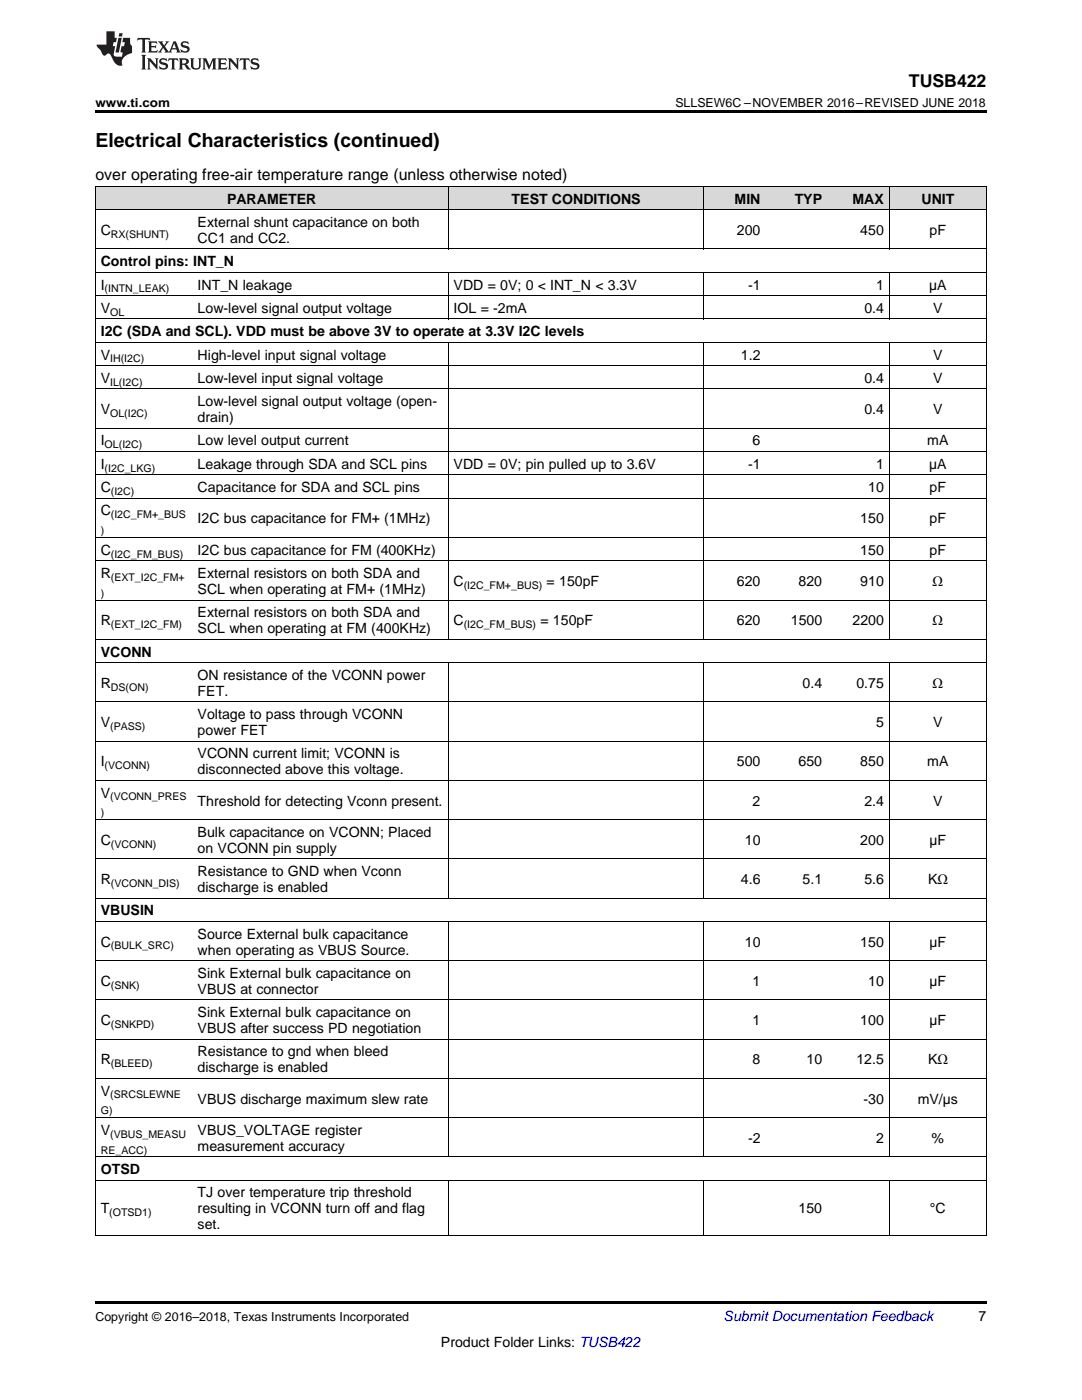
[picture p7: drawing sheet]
<svg xmlns="http://www.w3.org/2000/svg" width="216mm" height="279mm" viewBox="0 0 216 279" stroke-linecap="round" stroke-linejoin="round" font-family="sans-serif">
<defs><g id="words">
<text font-size="3.9" x="19" y="29.3">Electrical Characteristics (continued)</text>
<text font-size="3.5" x="181.4" y="17.3">TUSB422</text>
<text font-size="3.2" x="19" y="36">over operating free-air temperature range (unless otherwise noted)</text>
<g font-size="2.8">
<text x="45.3" y="40.6">PARAMETER</text>
<text x="102.1" y="40.6">TEST CONDITIONS</text>
<text x="146.6" y="40.6">MIN</text>
<text x="158.6" y="40.6">TYP</text>
<text x="170.1" y="40.6">MAX</text>
<text x="183.9" y="40.6">UNIT</text>
<text x="20.1" y="46.9">C</text>
<text x="39.4" y="45.3">External shunt capacitance on both</text>
<text x="147" y="46.9">200</text>
<text x="171.7" y="46.9">450</text>
<text x="185.5" y="46.9">pF</text>
<text x="20.1" y="53.1">Control pins: INT_N</text>
<text x="39.4" y="48.5">CC1 and CC2.</text>
<text x="20.1" y="57.8">I</text>
<text x="39.4" y="57.8">INT_N leakage</text>
<text x="90.5" y="57.8">VDD = 0V; 0 &lt; INT_N &lt; 3.3V</text>
<text x="149.3" y="57.8">-1</text>
<text x="174.8" y="57.8">1</text>
<text x="185.4" y="57.8">µA</text>
<text x="20.1" y="62.4">V</text>
<text x="39.4" y="62.4">Low-level signal output voltage</text>
<text x="90.5" y="62.4">IOL = -2mA</text>
<text x="172.5" y="62.4">0.4</text>
<text x="186.2" y="62.4">V</text>
<text x="20.1" y="67.1">I2C (SDA and SCL). VDD must be above 3V to operate at 3.3V I2C levels</text>
<text x="20.1" y="71.8">V</text>
<text x="39.4" y="71.8">High-level input signal voltage</text>
<text x="147.8" y="71.8">1.2</text>
<text x="186.2" y="71.8">V</text>
<text x="20.1" y="76.4">V</text>
<text x="39.4" y="76.4">Low-level input signal voltage</text>
<text x="172.5" y="76.4">0.4</text>
<text x="186.2" y="76.4">V</text>
<text x="20.1" y="82.7">V</text>
<text x="39.4" y="81.1">Low-level signal output voltage (open-</text>
<text x="172.5" y="82.7">0.4</text>
<text x="186.2" y="82.7">V</text>
<text x="20.1" y="88.9">I</text>
<text x="39.4" y="84.2">drain)</text>
<text x="39.4" y="88.9">Low level output current</text>
<text x="150.2" y="88.9">6</text>
<text x="185" y="88.9">mA</text>
<text x="20.1" y="93.6">I</text>
<text x="39.4" y="93.6">Leakage through SDA and SCL pins</text>
<text x="90.5" y="93.6">VDD = 0V; pin pulled up to 3.6V</text>
<text x="149.3" y="93.6">-1</text>
<text x="174.8" y="93.6">1</text>
<text x="185.4" y="93.6">µA</text>
<text x="20.1" y="98.2">C</text>
<text x="39.4" y="98.2">Capacitance for SDA and SCL pins</text>
<text x="173.2" y="98.2">10</text>
<text x="185.5" y="98.2">pF</text>
<text x="20.1" y="102.9">C</text>
<text x="39.4" y="104.5">I2C bus capacitance for FM+ (1MHz)</text>
<text x="171.7" y="104.5">150</text>
<text x="185.5" y="104.5">pF</text>
<text x="20.1" y="110.7">C</text>
<text x="39.4" y="110.7">I2C bus capacitance for FM (400KHz)</text>
<text x="171.7" y="110.7">150</text>
<text x="185.5" y="110.7">pF</text>
<text x="20.1" y="115.4">R</text>
<text x="39.4" y="115.4">External resistors on both SDA and</text>
<text x="39.4" y="118.5">SCL when operating at FM+ (1MHz)</text>
<text x="90.5" y="116.9">C</text>
<text x="109.1" y="116.9">= 150pF</text>
<text x="147" y="116.9">620</text>
<text x="159.3" y="116.9">820</text>
<text x="171.7" y="116.9">910</text>
<text x="186.1" y="116.9">Ω</text>
<text x="20.1" y="124.8">R</text>
<text x="39.4" y="123.2">External resistors on both SDA and</text>
<text x="90.5" y="124.8">C</text>
<text x="107.8" y="124.8">= 150pF</text>
<text x="147" y="124.8">620</text>
<text x="157.8" y="124.8">1500</text>
<text x="170.1" y="124.8">2200</text>
<text x="186.1" y="124.8">Ω</text>
<text x="20.1" y="131">VCONN</text>
<text x="39.4" y="126.4">SCL when operating at FM (400KHz)</text>
<text x="20.1" y="137.3">R</text>
<text x="39.4" y="135.7">ON resistance of the VCONN power</text>
<text x="160.2" y="137.3">0.4</text>
<text x="170.9" y="137.3">0.75</text>
<text x="186.1" y="137.3">Ω</text>
<text x="39.4" y="138.9">FET.</text>
<text x="39.4" y="143.5">Voltage to pass through VCONN</text>
<text x="20.1" y="145.1">V</text>
<text x="39.4" y="146.7">power FET</text>
<text x="174.8" y="145.1">5</text>
<text x="186.2" y="145.1">V</text>
<text x="20.1" y="152.9">I</text>
<text x="39.4" y="151.3">VCONN current limit; VCONN is</text>
<text x="39.4" y="154.5">disconnected above this voltage.</text>
<text x="147" y="152.9">500</text>
<text x="159.3" y="152.9">650</text>
<text x="171.7" y="152.9">850</text>
<text x="185" y="152.9">mA</text>
<text x="20.1" y="159.2">V</text>
<text x="39.4" y="160.8">Threshold for detecting Vconn present.</text>
<text x="150.2" y="160.8">2</text>
<text x="172.5" y="160.8">2.4</text>
<text x="186.2" y="160.8">V</text>
<text x="39.4" y="167">Bulk capacitance on VCONN; Placed</text>
<text x="20.1" y="168.6">C</text>
<text x="39.4" y="170.2">on VCONN pin supply</text>
<text x="148.6" y="168.6">10</text>
<text x="171.7" y="168.6">200</text>
<text x="185.5" y="168.6">µF</text>
<text x="20.1" y="176.4">R</text>
<text x="39.4" y="174.8">Resistance to GND when Vconn</text>
<text x="39.4" y="178">discharge is enabled</text>
<text x="147.8" y="176.4">4.6</text>
<text x="160.2" y="176.4">5.1</text>
<text x="172.5" y="176.4">5.6</text>
<text x="185.2" y="176.4">KΩ</text>
<text x="20.1" y="182.7">VBUSIN</text>
<text x="20.1" y="188.9">C</text>
<text x="39.4" y="187.3">Source External bulk capacitance</text>
<text x="39.4" y="190.5">when operating as VBUS Source.</text>
<text x="148.6" y="188.9">10</text>
<text x="171.7" y="188.9">150</text>
<text x="185.5" y="188.9">µF</text>
<text x="20.1" y="196.7">C</text>
<text x="39.4" y="195.2">Sink External bulk capacitance on</text>
<text x="150.2" y="196.7">1</text>
<text x="173.2" y="196.7">10</text>
<text x="185.5" y="196.7">µF</text>
<text x="39.4" y="198.3">VBUS at connector</text>
<text x="39.4" y="203">Sink External bulk capacitance on</text>
<text x="20.1" y="204.6">C</text>
<text x="39.4" y="206.2">VBUS after success PD negotiation</text>
<text x="150.2" y="204.6">1</text>
<text x="171.7" y="204.6">100</text>
<text x="185.5" y="204.6">µF</text>
<text x="20.1" y="212.4">R</text>
<text x="39.4" y="210.8">Resistance to gnd when bleed</text>
<text x="39.4" y="214">discharge is enabled</text>
<text x="150.2" y="212.4">8</text>
<text x="160.9" y="212.4">10</text>
<text x="170.9" y="212.4">12.5</text>
<text x="185.2" y="212.4">KΩ</text>
<text x="20.1" y="218.7">V</text>
<text x="39.4" y="220.2">VBUS discharge maximum slew rate</text>
<text x="172.3" y="220.2">-30</text>
<text x="183.1" y="220.2">mV/µs</text>
<text x="20.1" y="226.5">V</text>
<text x="39.4" y="226.5">VBUS_VOLTAGE register</text>
<text x="39.4" y="229.7">measurement accuracy</text>
<text x="149.3" y="228.1">-2</text>
<text x="174.8" y="228.1">2</text>
<text x="185.9" y="228.1">%</text>
<text x="20.1" y="234.3">OTSD</text>
<text x="39.4" y="239">TJ over temperature trip threshold</text>
<text x="20.1" y="242.1">T</text>
<text x="39.4" y="242.1">resulting in VCONN turn off and flag</text>
<text x="39.4" y="245.3">set.</text>
<text x="159.3" y="242.1">150</text>
<text x="185.6" y="242.1">°C</text>
<text x="195.3" y="263.6">7</text>
<text x="88" y="268.9">Product Folder Links: TUSB422</text>
</g>
<text font-size="2.8" fill="#0000c8" x="144.4" y="263.6">Submit Documentation Feedback</text>
<g font-size="2.5">
<text x="19" y="21.4">www.ti.com</text>
<text x="134.8" y="21.4">SLLSEW6C –NOVEMBER 2016–REVISED JUNE 2018</text>
<text x="19" y="263.6">Copyright © 2016–2018, Texas Instruments Incorporated</text>
</g>
<g font-size="2.1">
<text x="22.1" y="47.4">RX(SHUNT)</text>
<text x="20.9" y="58.3">(INTN_LEAK)</text>
<text x="22" y="63">OL</text>
<text x="22" y="72.3">IH(I2C)</text>
<text x="22" y="77">IL(I2C)</text>
<text x="22" y="83.2">OL(I2C)</text>
<text x="20.9" y="89.5">OL(I2C)</text>
<text x="20.9" y="94.1">(I2C_LKG)</text>
<text x="22.1" y="98.8">(I2C)</text>
<text x="20.1" y="106.6">)</text>
<text x="22.1" y="103.4">(I2C_FM+_BUS</text>
<text x="22.1" y="111.3">(I2C_FM_BUS)</text>
<text x="20.1" y="119.1">)</text>
<text x="22.1" y="115.9">(EXT_I2C_FM+</text>
<text x="92.5" y="117.5">(I2C_FM+_BUS)</text>
<text x="22.1" y="125.3">(EXT_I2C_FM)</text>
<text x="92.5" y="125.3">(I2C_FM_BUS)</text>
<text x="22.1" y="137.8">DS(ON)</text>
<text x="22" y="145.7">(PASS)</text>
<text x="20.9" y="153.5">(VCONN)</text>
<text x="22" y="159.7">(VCONN_PRES</text>
<text x="20.1" y="162.9">)</text>
<text x="22.1" y="169.2">(VCONN)</text>
<text x="22.1" y="177">(VCONN_DIS)</text>
<text x="22.1" y="189.5">(BULK_SRC)</text>
<text x="22.1" y="197.3">(SNK)</text>
<text x="22.1" y="205.1">(SNKPD)</text>
<text x="22.1" y="213">(BLEED)</text>
<text x="22" y="219.2">(SRCSLEWNE</text>
<text x="20.1" y="222.4">G)</text>
<text x="22" y="227">(VBUS_MEASU</text>
<text x="20.1" y="230.2">RE_ACC)</text>
<text x="21.8" y="242.7">(OTSD1)</text>
</g>
</g></defs>
<g fill="#d8d8d8">
<path d="M19 37.3h19.4v4.6h-19.4z"/>
<path d="M38.4 37.3h51.1v4.6h-51.1z"/>
<path d="M89.5 37.3h51v4.6h-51z"/>
<path d="M140.5 37.3h12.3v4.6h-12.3z"/>
<path d="M152.8 37.3h12.3v4.6h-12.3z"/>
<path d="M165.1 37.3h12.4v4.6h-12.4z"/>
<path d="M177.5 37.3h19.3v4.6h-19.3z"/>
</g>
<path d="M19 22h177.8v.5h-177.8zM19 259.7h177.8v.5h-177.8z" fill="#000"/>
<g fill="none" stroke="#000" stroke-width=".2">
<path d="M19 37.2h177.8M19.1 37.2v209.4M89.4 37.2v12.5M140.5 37.2v12.5M177.4 37.2v12.5M196.8 37.2v209.4M19 59h177.8M19 54.3h177.8M19 49.7h177.8M19 41.9h177.8M89.4 54.4v9.3M140.5 54.4v9.3"/>
<path d="M177.4 54.4v9.3M19 77.6h177.8M19 73h177.8M19 68.3h177.8M19 63.7h177.8M89.4 68.4v59.2M140.5 68.4v59.2M177.4 68.4v59.2M19 99.4h177.8M19 94.8h177.8M19 90.1h177.8M19 85.5h177.8"/>
<path d="M19 119.8h177.8M19 111.9h177.8M19 107.3h177.8M19 132.2h177.8M19 127.6h177.8M89.4 132.3v47M140.5 132.3v47M177.4 132.3v47M19 155.7h177.8M19 147.9h177.8M19 140.1h177.8M19 179.2h177.8"/>
<path d="M19 171.4h177.8M19 163.6h177.8M19 199.5h177.8M19 191.7h177.8M19 183.9h177.8M89.4 183.9v47M140.5 183.9v47M177.4 183.9v47M19 215.2h177.8M19 207.4h177.8M19 235.5h177.8M19 230.9h177.8"/>
<path d="M19 223h177.8M89.4 235.6v11M140.5 235.6v11M177.4 235.6v11M19 246.5h177.8"/>
</g>
<g fill="#231f20">
<path d="M27.5 7.6l-.1 .5 .4-.2h.6v.1v2.1l-.2 .4h1l-.3-.4v-2.1l.1-.1h.5l.5 .2-.2-.5zM29.5 8.3l.2 .3v1.5l-.2 .4h1.8l.2-.6a1.04 1.04 0 0 1-1.3 .2v-.7h.6l.3 .2v-.6l-.3 .2h-.6v-.6l.8-.1 .4 .3-.2-.5zM31.5 8.3l.9 1.1-.9 1.1h.8l-.2-.2 .5-.7 .4 .7-.2 .2h1.5l-.1-.2 .1-.4h.9l.1 .4-.2 .2h1l-.3-.3-.7-1.9h-.5l-.9 2-.8-1 .9-1h-.8l.1 .3-.3 .5-.4-.6 .2-.2zM34.7 8.6l.4 1h-.7zM36.3 8.4a.63 .63 0 0 0-.2 .7 .63 .63 0 0 0 .6 .4l.6 .2 .1 .2a.75 .75 0 0 1-.7 .4 .75 .75 0 0 1-.6-.5l.1 .7 .1-.1a1.11 1.11 0 0 0 1.5-.6 1.13 1.13 0 0 0-1.2-.8l-.1-.4a1.04 1.04 0 0 1 1.2 .2l-.2-.5-.1 .1-.5-.2zM28.2 10.9l.2 .4v2.2l-.2 .4h1l-.3-.4v-2.2l.3-.4zM29.3 11.6l.3 .4v1.5l-.3 .4h.8l-.2-.4v-1.3l1.5 1.7v-1.9l.2-.4h-.7l.2 .4v.9l-1.1-1.3zM32 11.8a.62 .62 0 0 0-.2 .7 .62 .62 0 0 0 .6 .4l.6 .1 .1 .3a.76 .76 0 0 1-.7 .3 .76 .76 0 0 1-.6-.4l.1 .7 .1-.1a1.11 1.11 0 0 0 1.5-.6 1.13 1.13 0 0 0-1.2-.8l-.1-.4a1.04 1.04 0 0 1 1.2 .2l-.2-.6-.1 .1-.5-.1zM33.7 11.6l-.2 .6a.61 .61 0 0 1 .8-.3v1.6l-.2 .4h.9l-.2-.4v-1.6a.63 .63 0 0 1 .8 .3l-.2-.6zM35.6 11.6l.3 .4v1.5l-.3 .4h1l-.2-.2v-.8l.5 .2a.76 .76 0 0 0 1.2 .7l-1-1a.58 .58 0 0 0 .6-.5 .58 .58 0 0 0-.5-.6zM36.4 11.9h.1a.45 .45 0 0 1 .5 .1 .45 .45 0 0 1 .1 .5l-.7 .2zM37.9 11.6l.2 .2a2.17 2.17 0 0 0 .3 1.9 .99 .99 0 0 0 1.6-.6v-1.1l.2-.4h-.7l.2 .2a1.92 1.92 0 0 1-.2 1.8 .6 .6 0 0 1-.9-.5v-1.1l.2-.4zM40.4 11.6l.2 .4v1.5l-.2 .4h.7l-.2-.4v-1.4l.8 1.8 .8-1.8v1.4l-.2 .4h.9l-.2-.4v-1.5l.2-.4h-.8l-.6 1.5-.6-1.5zM43.4 11.6l.2 .4v1.5l-.2 .4h1.8l.2-.6a1.04 1.04 0 0 1-1.3 .1v-.6h.5l.4 .2v-.6l-.4 .2h-.5v-.7h.8l.3 .3-.1-.6zM45.5 11.6l.2 .4v1.5l-.2 .4h.7l-.2-.4v-1.3l1.5 1.7v-1.9l.2-.4h-.7l.2 .4v.9l-1.1-1.3zM47.9 11.6l-.1 .6a.61 .61 0 0 1 .8-.3v1.6l-.3 .4h1l-.3-.4 .1-1.6a.63 .63 0 0 1 .7 .3l-.1-.6zM50.2 11.8a.62 .62 0 0 0-.2 .7 .62 .62 0 0 0 .6 .4l.6 .1 .2 .3a.76 .76 0 0 1-.8 .3 .76 .76 0 0 1-.6-.4l.1 .7 .2-.1a1.11 1.11 0 0 0 1.5-.6 1.13 1.13 0 0 0-1.3-.8l-.1-.4a1.04 1.04 0 0 1 1.2 .2l-.1-.6-.2 .1-.5-.1z"/>
<path d="M21.2 6.3v2.6h-1.9l.1 .4 .7 .9a.91 .91 0 0 0 1 .8 .56 .56 0 0 1 .5-.3 .56 .56 0 0 1 .5 .3l.4 .8a1.53 1.53 0 0 0 1.9 1.2 1.54 1.54 0 0 1 1-2.1l.9-.3v-1.4a1.52 1.52 0 0 1-.3-1.6h-1.4l-.2 .8h.5l-.2 .8h-.4l-.2 1v.2l.4 .1-.2 .8a1.93 1.93 0 0 1-1.6-.3l.3-1.8h-.5l.2-.8h.4l.2-.8h-.4v-1.3zM23.6 7.6l-.6 2.9h.7l.6-2.9zM23.8 6.6l-.1 .7h.6l.2-.7z"/>
</g>
<use href="#words"/>
</svg>
